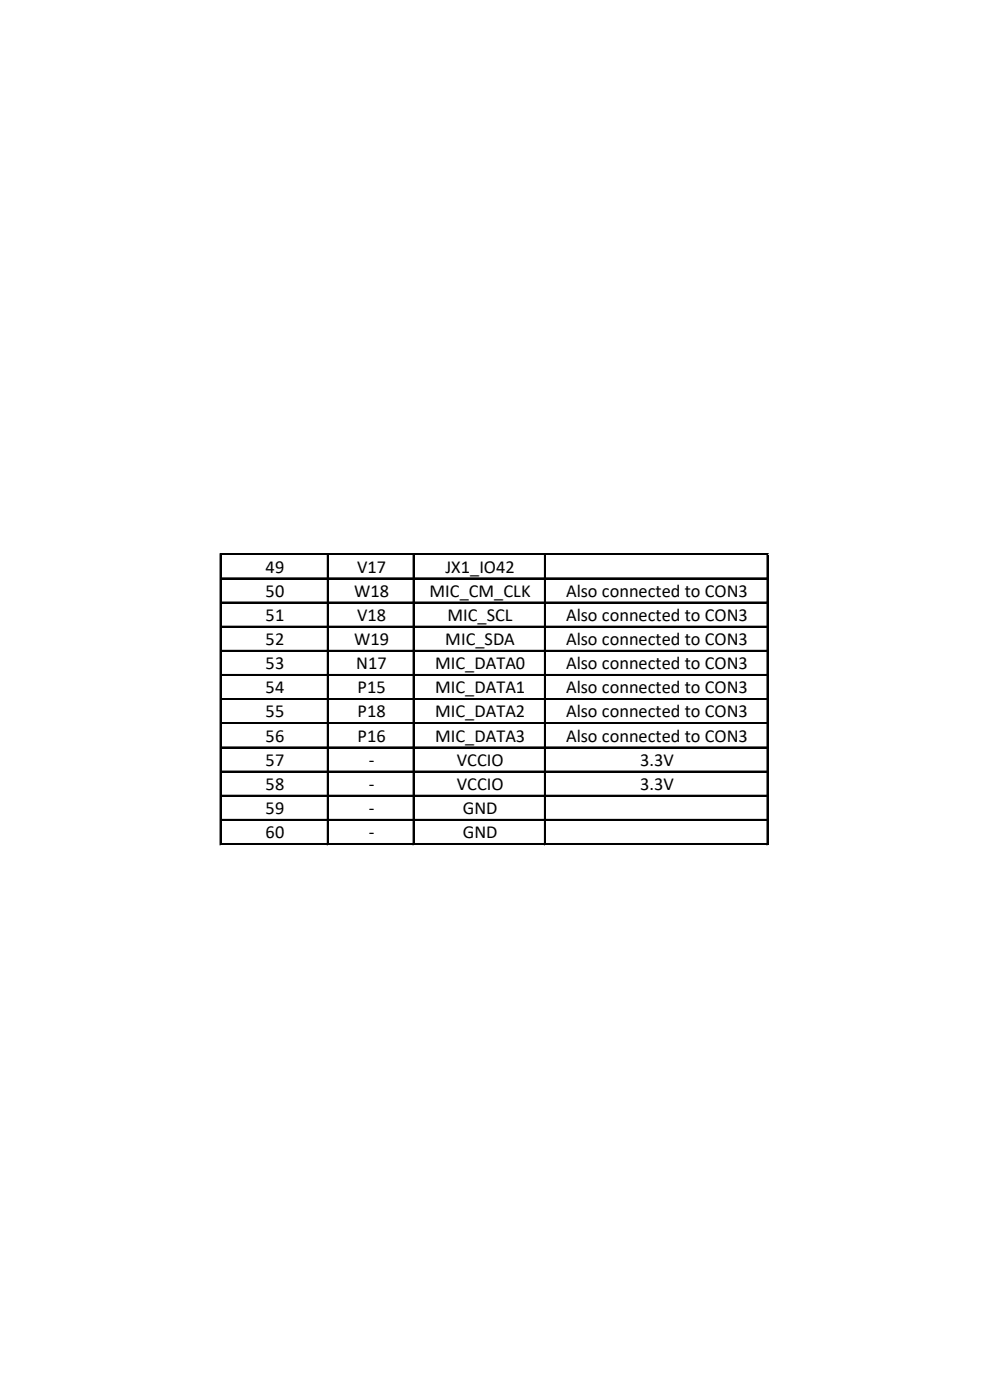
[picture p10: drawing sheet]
<svg xmlns="http://www.w3.org/2000/svg" width="210mm" height="297mm" viewBox="0 0 210 297" stroke-linecap="round" stroke-linejoin="round" font-family="sans-serif">
<defs><g id="words">
<g font-size="3.9">
<text x="56.4" y="121.5">49</text>
<text x="75.8" y="121.5">V17</text>
<text x="94.5" y="121.5">JX1_IO42</text>
<text x="56.4" y="126.6">50</text>
<text x="56.4" y="131.7">51</text>
<text x="75.1" y="126.6">W18</text>
<text x="75.8" y="131.7">V18</text>
<text x="91.1" y="126.6">MIC_CM_CLK</text>
<text x="94.9" y="131.7">MIC_SCL</text>
<text x="120.1" y="126.6">Also connected to CON3</text>
<text x="120.1" y="131.7">Also connected to CON3</text>
<text x="56.4" y="136.8">52</text>
<text x="75.1" y="136.8">W19</text>
<text x="94.5" y="136.8">MIC_SDA</text>
<text x="120.1" y="136.8">Also connected to CON3</text>
<text x="56.4" y="142">53</text>
<text x="75.6" y="142">N17</text>
<text x="92.3" y="142">MIC_DATA0</text>
<text x="120.1" y="142">Also connected to CON3</text>
<text x="56.4" y="147.1">54</text>
<text x="75.8" y="147.1">P15</text>
<text x="92.3" y="147.1">MIC_DATA1</text>
<text x="120.1" y="147.1">Also connected to CON3</text>
<text x="56.4" y="152.2">55</text>
<text x="75.8" y="152.2">P18</text>
<text x="92.3" y="152.2">MIC_DATA2</text>
<text x="120.1" y="152.2">Also connected to CON3</text>
<text x="56.4" y="157.3">56</text>
<text x="75.8" y="157.3">P16</text>
<text x="92.3" y="157.3">MIC_DATA3</text>
<text x="120.1" y="157.3">Also connected to CON3</text>
<text x="56.4" y="162.5">57</text>
<text x="56.4" y="167.6">58</text>
<text x="78.2" y="162.5">-</text>
<text x="78.2" y="167.6">-</text>
<text x="96.9" y="162.5">VCCIO</text>
<text x="96.9" y="167.6">VCCIO</text>
<text x="135.8" y="162.5">3.3V</text>
<text x="135.8" y="167.6">3.3V</text>
<text x="56.4" y="172.7">59</text>
<text x="78.2" y="172.7">-</text>
<text x="98.2" y="172.7">GND</text>
<text x="56.4" y="177.8">60</text>
<text x="78.2" y="177.8">-</text>
<text x="98.2" y="177.8">GND</text>
</g>
</g></defs>
<g fill="none" stroke="#000" stroke-width=".21">
<path d="M46.7 117.5v61.7M47 117.5h116M69.4 117.8v61.4M87.6 117.8v61.4M115.5 117.8v61.4M162.7 117.8v61.4M47 122.6h116M47 127.7h116M47 132.8h116M47 138h116M47 143.1h116M47 148.2h116"/>
<path d="M47 153.3h116M47 158.5h116M47 163.6h116M47 168.7h116M47 173.8h116M47 178.9h116"/>
</g>
<g fill="none" stroke="#000" stroke-width=".34">
<path d="M46.8 117.5v61.8M47 117.6h116M69.6 117.8v61.5M87.8 117.8v61.5M115.6 117.8v61.5M162.8 117.8v61.5M47 122.7h116M47 127.9h116M47 133h116M47 138.1h116M47 143.2h116M47 148.4h116"/>
<path d="M47 153.5h116M47 158.6h116M47 163.7h116M47 168.9h116M47 174h116M47 179.1h116"/>
</g>
<use href="#words"/>
</svg>
